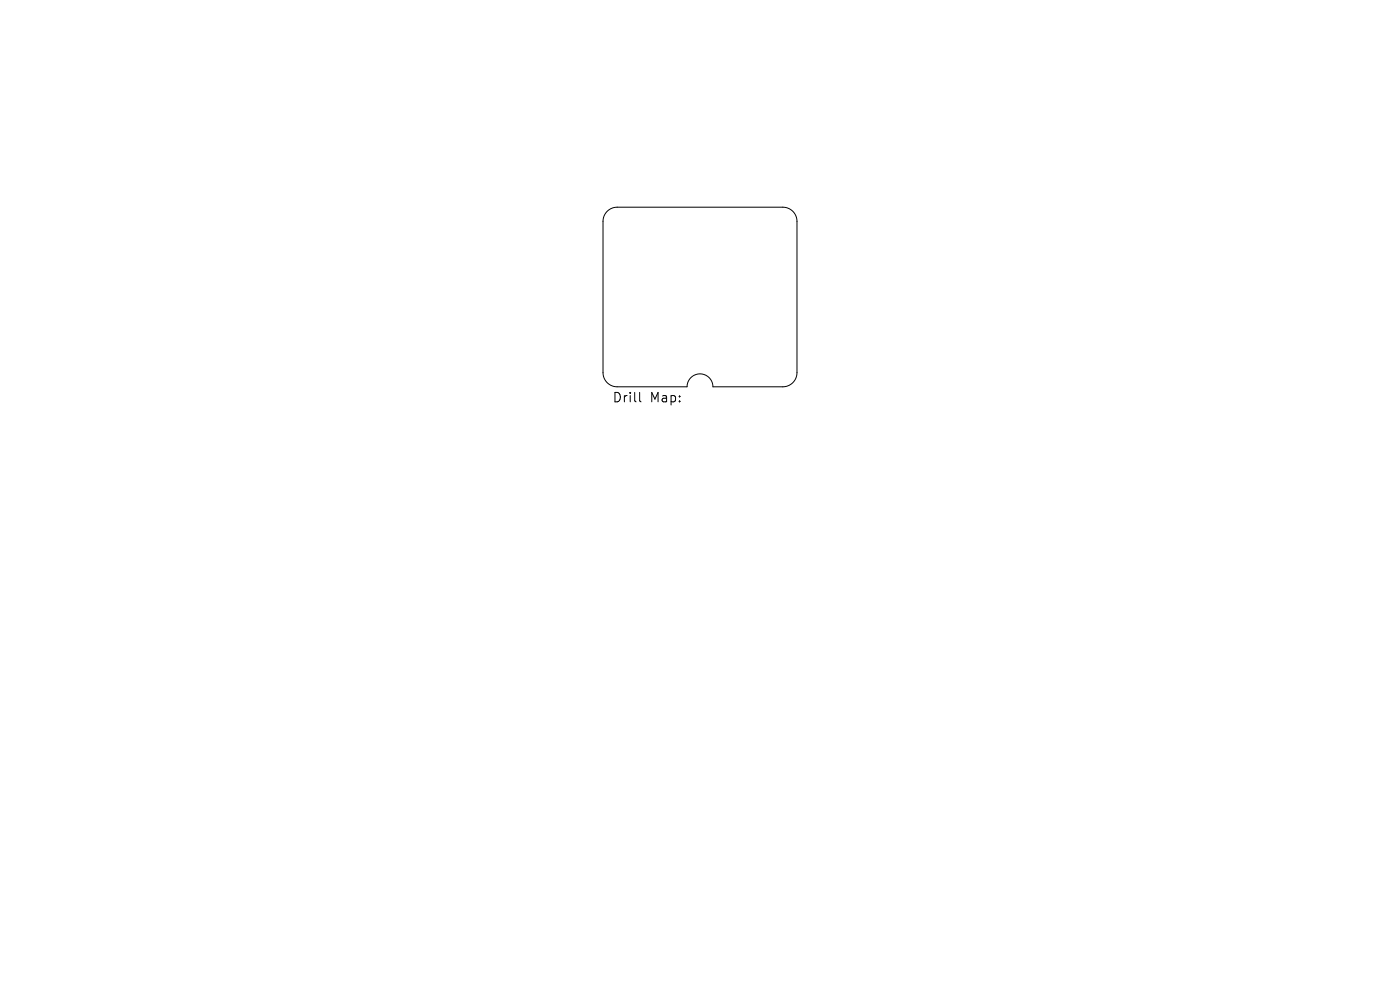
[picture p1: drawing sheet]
<svg xmlns="http://www.w3.org/2000/svg" width="297mm" height="210mm" viewBox="0 0 297 210" stroke-linecap="round" stroke-linejoin="round" font-family="sans-serif">
<defs><g id="words">
<g font-size="2.8">
<text x="129.9" y="85.6">Drill</text>
<text x="137.9" y="85.6">Map:</text>
</g>
</g></defs>
<path d="M128.8 44.8a3 3 0 0 1 2.1-.8h35.2a3 3 0 0 1 3 3v32.1a3 3 0 0 1-3 3h-14.9a2.74 2.74 0 0 0-2.7-2.8 2.74 2.74 0 0 0-2.7 2.8h-14.9a3 3 0 0 1-3-3v-32.1a3 3 0 0 1 .9-2.2zM135.7 83.2v1.8l.3 .2" fill="none" stroke="#000" stroke-width=".21"/>
<use href="#words"/>
</svg>
